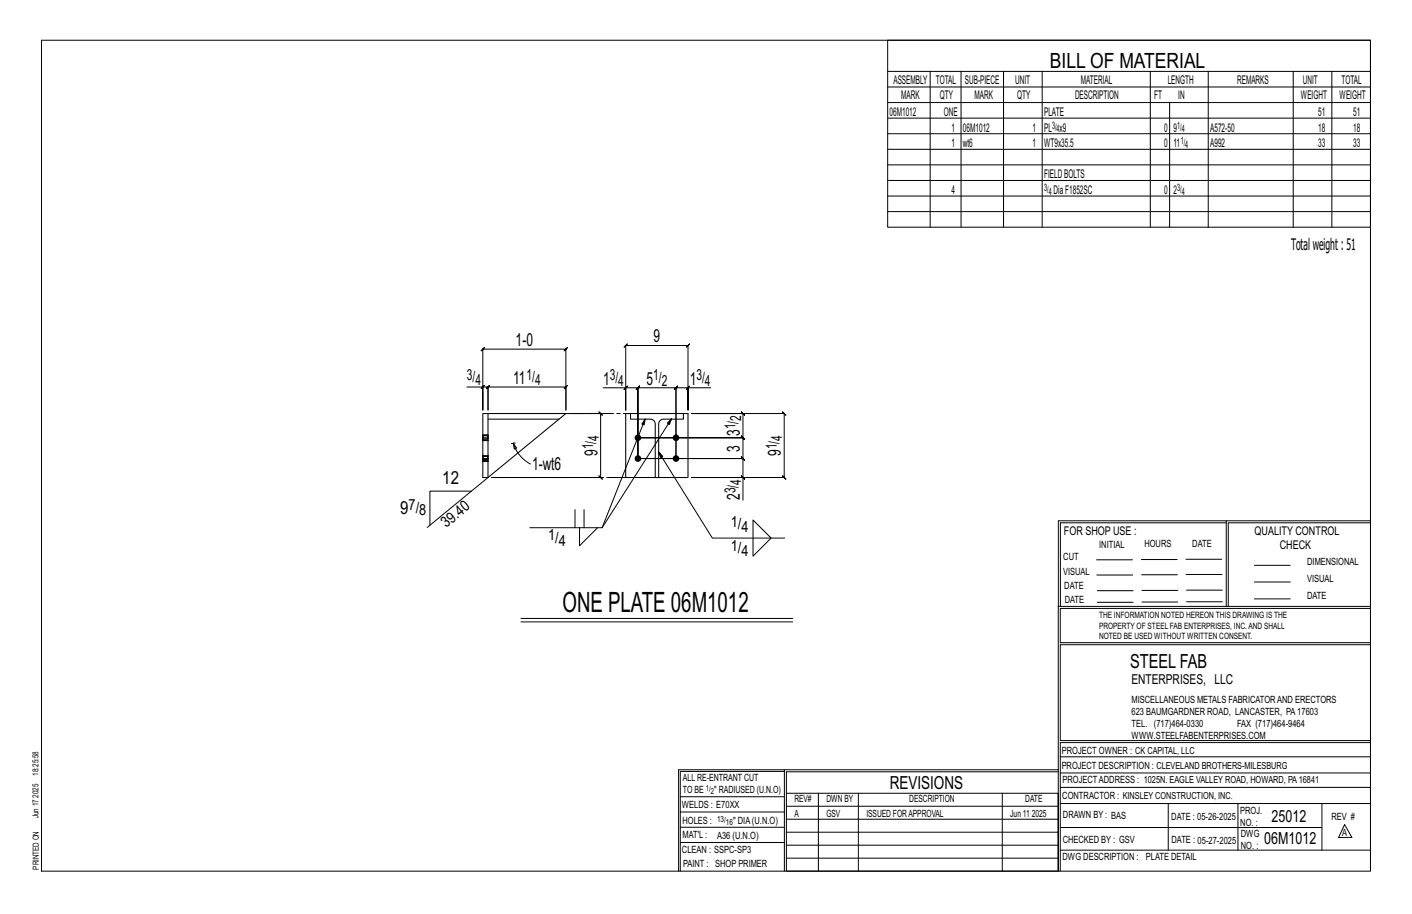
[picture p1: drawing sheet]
<svg xmlns="http://www.w3.org/2000/svg" width="432mm" height="279mm" viewBox="0 0 432 279" stroke-linecap="round" stroke-linejoin="round" font-family="sans-serif">
<defs><g id="words">
<text font-size="8.6" x="172" y="187.1">ONE PLATE 06M1012</text>
<text font-size="6.4" x="321.1" y="20.7">BILL OF MATERIAL</text>
<text font-size="5.9" x="345.6" y="204.1">STEEL FAB</text>
<g font-size="5.5">
<text x="157.7" y="105.7">1-0</text>
<text x="199.8" y="104.6">9</text>
<text x="156.9" y="117.3">11</text>
<text x="184.4" y="117.6">1</text>
<text x="197.7" y="117.6">5</text>
<text x="210.9" y="117.6">1</text>
<text x="226.2" y="133.3" transform="rotate(-90 226.2 133.3)">3</text>
<text x="162.7" y="143.8">1-wt6</text>
<text x="182.7" y="139.4" transform="rotate(-90 182.7 139.4)">9</text>
<text x="226.2" y="138" transform="rotate(-90 226.2 138)">3</text>
<text x="238.8" y="139.4" transform="rotate(-90 238.8 139.4)">9</text>
<text x="135.3" y="148.1">12</text>
<text x="226.2" y="152.9" transform="rotate(-90 226.2 152.9)">2</text>
<text x="122.4" y="157.1">9</text>
<text x="272.2" y="241.1">REVISIONS</text>
</g>
<g font-size="5.1">
<text x="388.9" y="251.3">25012</text>
<text x="386.6" y="258.1">06M1012</text>
</g>
<text font-size="4.9" x="394.8" y="76.4">Totalweight : 51</text>
<g font-size="4.7">
<text x="142.8" y="116.1">3/</text>
<text x="145.4" y="117.7">4</text>
<text x="161" y="116.1">1/</text>
<text x="163.6" y="117.7">4</text>
<text x="186.5" y="116.3">3/</text>
<text x="189.1" y="118">4</text>
<text x="199.7" y="116.3">1/</text>
<text x="202.4" y="118">2</text>
<text x="213" y="116.3">3/</text>
<text x="215.6" y="118">4</text>
<text x="225" y="131.3" transform="rotate(-90 225 131.3)">1/</text>
<text x="226.6" y="128.7" transform="rotate(-90 226.6 128.7)">2</text>
<text x="181.4" y="137.3" transform="rotate(-90 181.4 137.3)">1/</text>
<text x="183.1" y="134.7" transform="rotate(-90 183.1 134.7)">4</text>
<text x="237.6" y="137.3" transform="rotate(-90 237.6 137.3)">1/</text>
<text x="239.2" y="134.7" transform="rotate(-90 239.2 134.7)">4</text>
<text x="226.6" y="148.2" transform="rotate(-90 226.6 148.2)">4</text>
<text x="125" y="155.9">7/</text>
<text x="225" y="150.9" transform="rotate(-90 225 150.9)">3/</text>
<text x="128.2" y="157.5">8</text>
<text x="136.5" y="161.4" transform="rotate(-39 136.5 161.4)">39.40</text>
<text x="223.5" y="161">1/</text>
<text x="167.6" y="165.2">1/</text>
<text x="170.9" y="166.8">4</text>
<text x="226.7" y="162.7">4</text>
<text x="223.5" y="168.3">1/</text>
<text x="226.7" y="170">4</text>
</g>
<text font-size="4.2" x="346" y="209.1">ENTERPRISES, LLC</text>
<g font-size="3.7">
<text x="273.2" y="25.6">ASSEMBLY</text>
<text x="286.2" y="25.6">TOTAL</text>
<text x="295.1" y="25.6">SUB-PIECE</text>
<text x="310.4" y="25.6">UNIT</text>
<text x="330.5" y="25.6">MATERIAL</text>
<text x="357.1" y="25.6">LENGTH</text>
<text x="378.3" y="25.6">REMARKS</text>
<text x="398.4" y="25.6">UNIT</text>
<text x="410.2" y="25.6">TOTAL</text>
<text x="272.1" y="35.5">06M1012</text>
<text x="275.6" y="30.4">MARK</text>
<text x="287.4" y="30.4">QTY</text>
<text x="288.6" y="35.5">ONE</text>
<text x="298" y="30.4">MARK</text>
<text x="311" y="30.4">QTY</text>
<text x="319.3" y="35.5">PLATE</text>
<text x="328.7" y="30.4">DESCRIPTION</text>
<text x="353" y="30.4">FT</text>
<text x="360.3" y="30.4">IN</text>
<text x="397.8" y="30.4">WEIGHT</text>
<text x="403.2" y="35.5">51</text>
<text x="409.6" y="30.4">WEIGHT</text>
<text x="413.8" y="35.5">51</text>
<text x="290.9" y="40.2">1</text>
<text x="294.5" y="40.2">06M1012</text>
<text x="315.8" y="40.2">1</text>
<text x="319.3" y="40.2">PL x9</text>
<text x="356" y="40.2">0</text>
<text x="358.9" y="40.2">9</text>
<text x="370.1" y="40.2">A572-50</text>
<text x="403.2" y="40.2">18</text>
<text x="413.8" y="40.2">18</text>
<text x="290.9" y="45">1</text>
<text x="294.5" y="45">wt6</text>
<text x="315.8" y="45">1</text>
<text x="319.3" y="45">WT9x35.5</text>
<text x="356" y="45">0</text>
<text x="358.9" y="45">11</text>
<text x="370.1" y="45">A992</text>
<text x="403.2" y="45">33</text>
<text x="413.8" y="45">33</text>
<text x="290.9" y="59.3">4</text>
<text x="319.3" y="54.5">FIELDBOLTS</text>
<text x="322.2" y="59.3">DiaF1852SC</text>
<text x="356" y="59.3">0</text>
<text x="358.9" y="59.3">2</text>
<text x="325.3" y="163.4">FOR SHOP USE :</text>
<text x="383.7" y="163.4">QUALITY CONTROL</text>
<text x="391.4" y="167.8">CHECK</text>
</g>
<g font-size="3.1">
<text x="321.7" y="39.4">3/</text>
<text x="323.1" y="40.5">4</text>
<text x="360" y="39.4">1/</text>
<text x="361.4" y="40.5">4</text>
<text x="361.1" y="44.1">1/</text>
<text x="362.5" y="45.3">4</text>
<text x="319.3" y="58.4">3/</text>
<text x="320.7" y="59.5">4</text>
<text x="360" y="58.4">3/</text>
<text x="361.4" y="59.5">4</text>
<text x="336.2" y="167.4">INITIAL</text>
<text x="350" y="167.1">HOURS</text>
<text x="364.6" y="167.2">DATE</text>
<text x="325.2" y="171.3">CUT</text>
<text x="399.8" y="172.8">DIMENSIONAL</text>
<text x="325.1" y="175.8">VISUAL</text>
<text x="399.8" y="177.9">VISUAL</text>
<text x="325.5" y="180">DATE</text>
<text x="325.7" y="184.4">DATE</text>
<text x="399.8" y="183.1">DATE</text>
<text x="346" y="215">MISCELLANEOUS METALS FABRICATORAND ERECTORS</text>
<text x="346" y="218.6">623 BAUMGARDNER ROAD, LANCASTER, PA17603</text>
<text x="346" y="225.8">WWW.STEELFABENTERPRISES.COM</text>
<text x="346" y="222.2">TEL. (717)464-0330</text>
<text x="378.3" y="222.2">FAX (717)464-9464</text>
<text x="324.7" y="230.5">PROJECT OWNER : CK CAPITAL, LLC</text>
<text x="208.8" y="238.8">ALL RE-ENTRANT CUT</text>
<text x="324.7" y="235.1">PROJECT DESCRIPTION : CLEVELAND BROTHERS-MILESBURG</text>
<text x="324.9" y="239.5">PROJECTADDRESS : 1025N. EAGLE VALLEY ROAD, HOWARD, PA16841</text>
<text x="208.8" y="242.5">TO BE</text>
<text x="218.4" y="242.5">&quot; RADIUSED (U.N.O)</text>
<text x="242.9" y="245.3">REV#</text>
<text x="252.7" y="245.3">DWN BY</text>
<text x="278.1" y="245.3">DESCRIPTION</text>
<text x="313.5" y="245.3">DATE</text>
<text x="324.9" y="244.2">CONTRACTOR : KINSLEY CONSTRUCTION, INC.</text>
<text x="208.5" y="247">WELDS : E70XX</text>
<text x="208.7" y="251.7">HOLES :</text>
<text x="224.2" y="251.8">&quot; DIA(U.N.O)</text>
<text x="242.9" y="249.9">A</text>
<text x="252.7" y="249.9">GSV</text>
<text x="264.9" y="249.9">ISSUED FORAPPROVAL</text>
<text x="309" y="249.9">Jun 11</text>
<text x="315.5" y="249.9">2025</text>
<text x="325.1" y="250">DRAWN BY : BAS</text>
<text x="358.2" y="250.5">DATE : 05-26-2025</text>
<text x="379.3" y="248.9">PROJ.</text>
<text x="407.2" y="250.5">REV #</text>
<text x="208.7" y="256.3">MAT'L :</text>
<text x="219.3" y="256.4">A36 (U.N.O)</text>
<text x="325" y="257.6">CHECKED BY : GSV</text>
<text x="358.3" y="257.7">DATE : 05-27-2025</text>
<text x="379.3" y="252.5">NO. :</text>
<text x="379.5" y="255.9">DWG</text>
<text x="410.5" y="255.5">A</text>
<text x="208.6" y="260.7">CLEAN : SSPC-SP3</text>
<text x="324.9" y="262.9">DWG DESCRIPTION :</text>
<text x="350.4" y="263">PLATE DETAIL</text>
<text x="379.5" y="259.5">NO. :</text>
<text x="208.9" y="265">PAINT : SHOP PRIMER</text>
</g>
<g font-size="2.7">
<text x="336.1" y="189">THE INFORMATION NOTED HEREON THIS DRAWING IS THE</text>
<text x="336.1" y="195.4">NOTED BE USED WITHOUT WRITTEN CONSENT.</text>
<text x="336.1" y="192.2">PROPERTY OF STEEL FAB ENTERPRISES, INC.AND SHALL</text>
</g>
<g font-size="2.6">
<text x="215.9" y="241.8">1/</text>
<text x="217.4" y="242.7">2</text>
<text x="219.3" y="251.1">13/</text>
<text x="222" y="252.1">16</text>
</g>
<g font-size="2.5">
<text x="11.7" y="237.1" transform="rotate(-90 11.7 237.1)">18:25:58</text>
<text x="11.8" y="243.8" transform="rotate(-90 11.8 243.8)">2025</text>
<text x="11.8" y="250.1" transform="rotate(-90 11.8 250.1)">Jun 17</text>
<text x="11.9" y="265.8" transform="rotate(-90 11.9 265.8)">PRINTED ON</text>
</g>
</g></defs>
<g fill="none" stroke="#000" stroke-width=".31">
<path d="M12.7 12.3h406.4v254h-406.4zM271.5 12.3h147.6v57.2h-147.6zM271.5 21.8h147.6M271.5 26.6h147.6M271.5 31.4h147.6M271.5 36.1h147.6M284.5 21.8v47.7M293.9 21.8v47.7M306.9 21.8v47.7M318.7 21.8v47.7M351.8 21.8v47.7M357.7 31.4v38.1"/>
<path d="M369.5 21.8v47.7M395.5 21.8v47.7M407.3 21.8v47.7M271.5 40.9h147.6M271.5 45.6h147.6M271.5 50.4h147.6M271.5 55.2h147.6M271.5 59.9h147.6M271.5 64.7h147.6M142.8 118.3h4.9v7.1v-18.7l-.5 .5 1-1-.5 .5h25.4l-.5 .5 1-1-.5 .5v18.7v-7.1l.5-.5-1 1 .5-.5h-23.9l.5-.5-1 1 .5-.5v7.1v-7.1l.5-.5-1 1 .5-.5h-1.5M147.2 118.8l1-1zM184.4 118.5h6.9v6.9v-19.8l-.5 .5 1-1-.5 .5h19.1l-.5 .5 1-1-.5 .5v19.8v-6.9h6.9"/>
<path d="M191.3 118.5h3.8l-.5 .5 1-1-.5 .5v21.7v-21.7l-.5 .5 1-1-.5 .5h11.6l-.5 .5 1-1-.5 .5v21.7v-21.7l-.5 .5 1-1-.5 .5h3.7M191.8 118l-1 1zM209.9 119l1-1zM157 135.5l1 1.5-.7 .3zM157 135.5a10.7 10.7 0 0 0 5.2 6.4M157 135.5h-.6M157.6 135.5h-.6M174.1 126.4h9.6l-.5-.5 1 1-.5-.5v19.6l-.5-.5 1 1-.5-.5h-33.4M197.3 128.1l-1 1.5 .7 .3 .3-1.8-13.2 33.2h-22.1M201.4 138.2l.6 1.7 .7-.4-1.3-1.3 16.4 26.3h22.2M205.4 128.1l-1.3 1.2 .6 .4 .7-1.6-21.3 33.2M144.2 150.1h-12.7v10.5"/>
<path d="M149.2 146l-18.6 15.2M175.8 155.8v5.5M178.6 155.8v5.5M226.7 145.5l1 1zM227.2 146v-5.8l.5 .5-1-1 .5 .5h-32.1h32.1l.5 .5-1-1 .5 .5v-6.4l.5 .5-1-1 .5 .5h-32.1h32.1l.5 .5-1-1 .5 .5v-7.4l.5 .5-1-1 .5 .5h-15.7h28.3l-.5-.5 1 1-.5-.5v19.6l-.5-.5 1 1-.5-.5h-28.3h15.7v6.9M230.3 159l5.5 5.5-5.5 5.5zM375 159.8h-50.7v25.6M375 159.2h-51.3l-.1 107.1M419.1 159.2h-44.1v26.2M419.1 159.8h-43.5v25.6M177.2 161.3v5.5l5.6-5.5M335.4 171.1h10.9"/>
<path d="M335.4 175.8h11M349 171h11M349.1 175.7h11M362.7 171h10.9M362.7 175.6h11M383.6 172.8h11M383.6 177.9h11M159.3 189h83.1M159.3 190.1h83.1M323.7 185.4h95.4M335.5 184.1h11M335.5 180.6h11"/>
<path d="M349.2 184h11M349.2 180.5h11M362.9 180.4h10.9M362.9 184h10.9M383.6 183.1h11M419.1 186h-94.9v10.5h94.9M419.1 197.1h-94.9v29.3h94.9v.6h-94.9v39.3M239.9 235.8h-31.9v30.5M239.9 235.3h-32.4v31M323.6 235.3h-83.7v31M323.6 235.9h-83.1v6.6M324.2 236.3h94.9"/>
<path d="M324.2 231.4h94.9M208 252.9h31.9M208 257.5h31.9M208 243.6h31.9M208 248.2h31.9M240.5 242.5h83.1v23.8h-83.1zM240.5 258.4h83.1M240.5 254.4h83.1M240.5 250.4h83.1M240.5 246.5h83.1M250.3 242.5v23.8M262.5 242.5v23.8"/>
<path d="M306.5 242.5v23.8M324.2 253h80.1M324.2 245.6h94.9M324.2 259.9h94.9M324.2 240.7h94.9M357.3 245.6v14.3M378.6 245.6v14.3M404.3 245.6v14.3M411.2 252.1l2.2 3.9h-4zM240.5 262.3h83.1"/>
</g>
<g fill="#000" stroke="#000" stroke-width=".31">
<circle cx="195.1" cy="133.8" r=".86"/>
<circle cx="206.7" cy="133.8" r=".86"/>
<circle cx="195.1" cy="140.2" r=".86"/>
<circle cx="206.7" cy="140.2" r=".86"/>
</g>
<path d="M147.6 133h.1M147.6 134.7h.1M147.6 139.3h.1M149.2 128.1h21.8l2.1-1.7h-23.9v19.6M149.2 126.4h-1.5v19.6h1.5l21.8-17.9M149.2 133h.1M149.2 134.7h.1M149.2 139.3h.1M192.8 126.4h16.2v1.7h-6.1a1.46 1.46 0 0 0-1.5 1.5v16.4h-1v-16.4a1.46 1.46 0 0 0-1.5-1.5h-6.1zM192.8 126.4h-1.5v19.6h19.1v-19.6h-1.4M147.6 141h.1M149.2 141h.1" fill="none" stroke="#000" stroke-width=".32"/>
<g fill="none" stroke="#000" stroke-width=".31" stroke-dasharray="2 1.4">
<path d="M147.6 133.5h1.6v.3h-1.6zM147.6 133.5v-.3h1.6v.3M147.6 133.2v-.2h1.6v.2M147.6 133h.1M147.6 134.7v-.1M147.6 134.4v.2l1.6 .1M147.6 134.2v.2h1.6v.2M147.6 133.8v.4h1.6v.2M147.6 139.8h1.6v.4h-1.6zM147.6 139.8v-.2h1.6v.2M147.6 139.6v-.2h1.6v.2M147.6 139.4v-.1"/>
<path d="M147.7 134.7h1.5M149.2 133h-1.5M149.2 139.3h-1.5M149.2 133h.1M149.2 133.8v.4M149.2 139.3v.1M147.6 141h.1M147.6 140.8v.2h1.6M147.6 140.5v.3h1.6v.2M147.6 140.2v.3h1.6v.3M147.7 141h1.5M149.2 140.2v.3"/>
</g>
<path d="M173.1 126.4h19.7M191.3 146h-43.6" fill="none" stroke="#000" stroke-width=".31" stroke-dasharray="5.8 1 1 1"/>
<use href="#words"/>
</svg>
